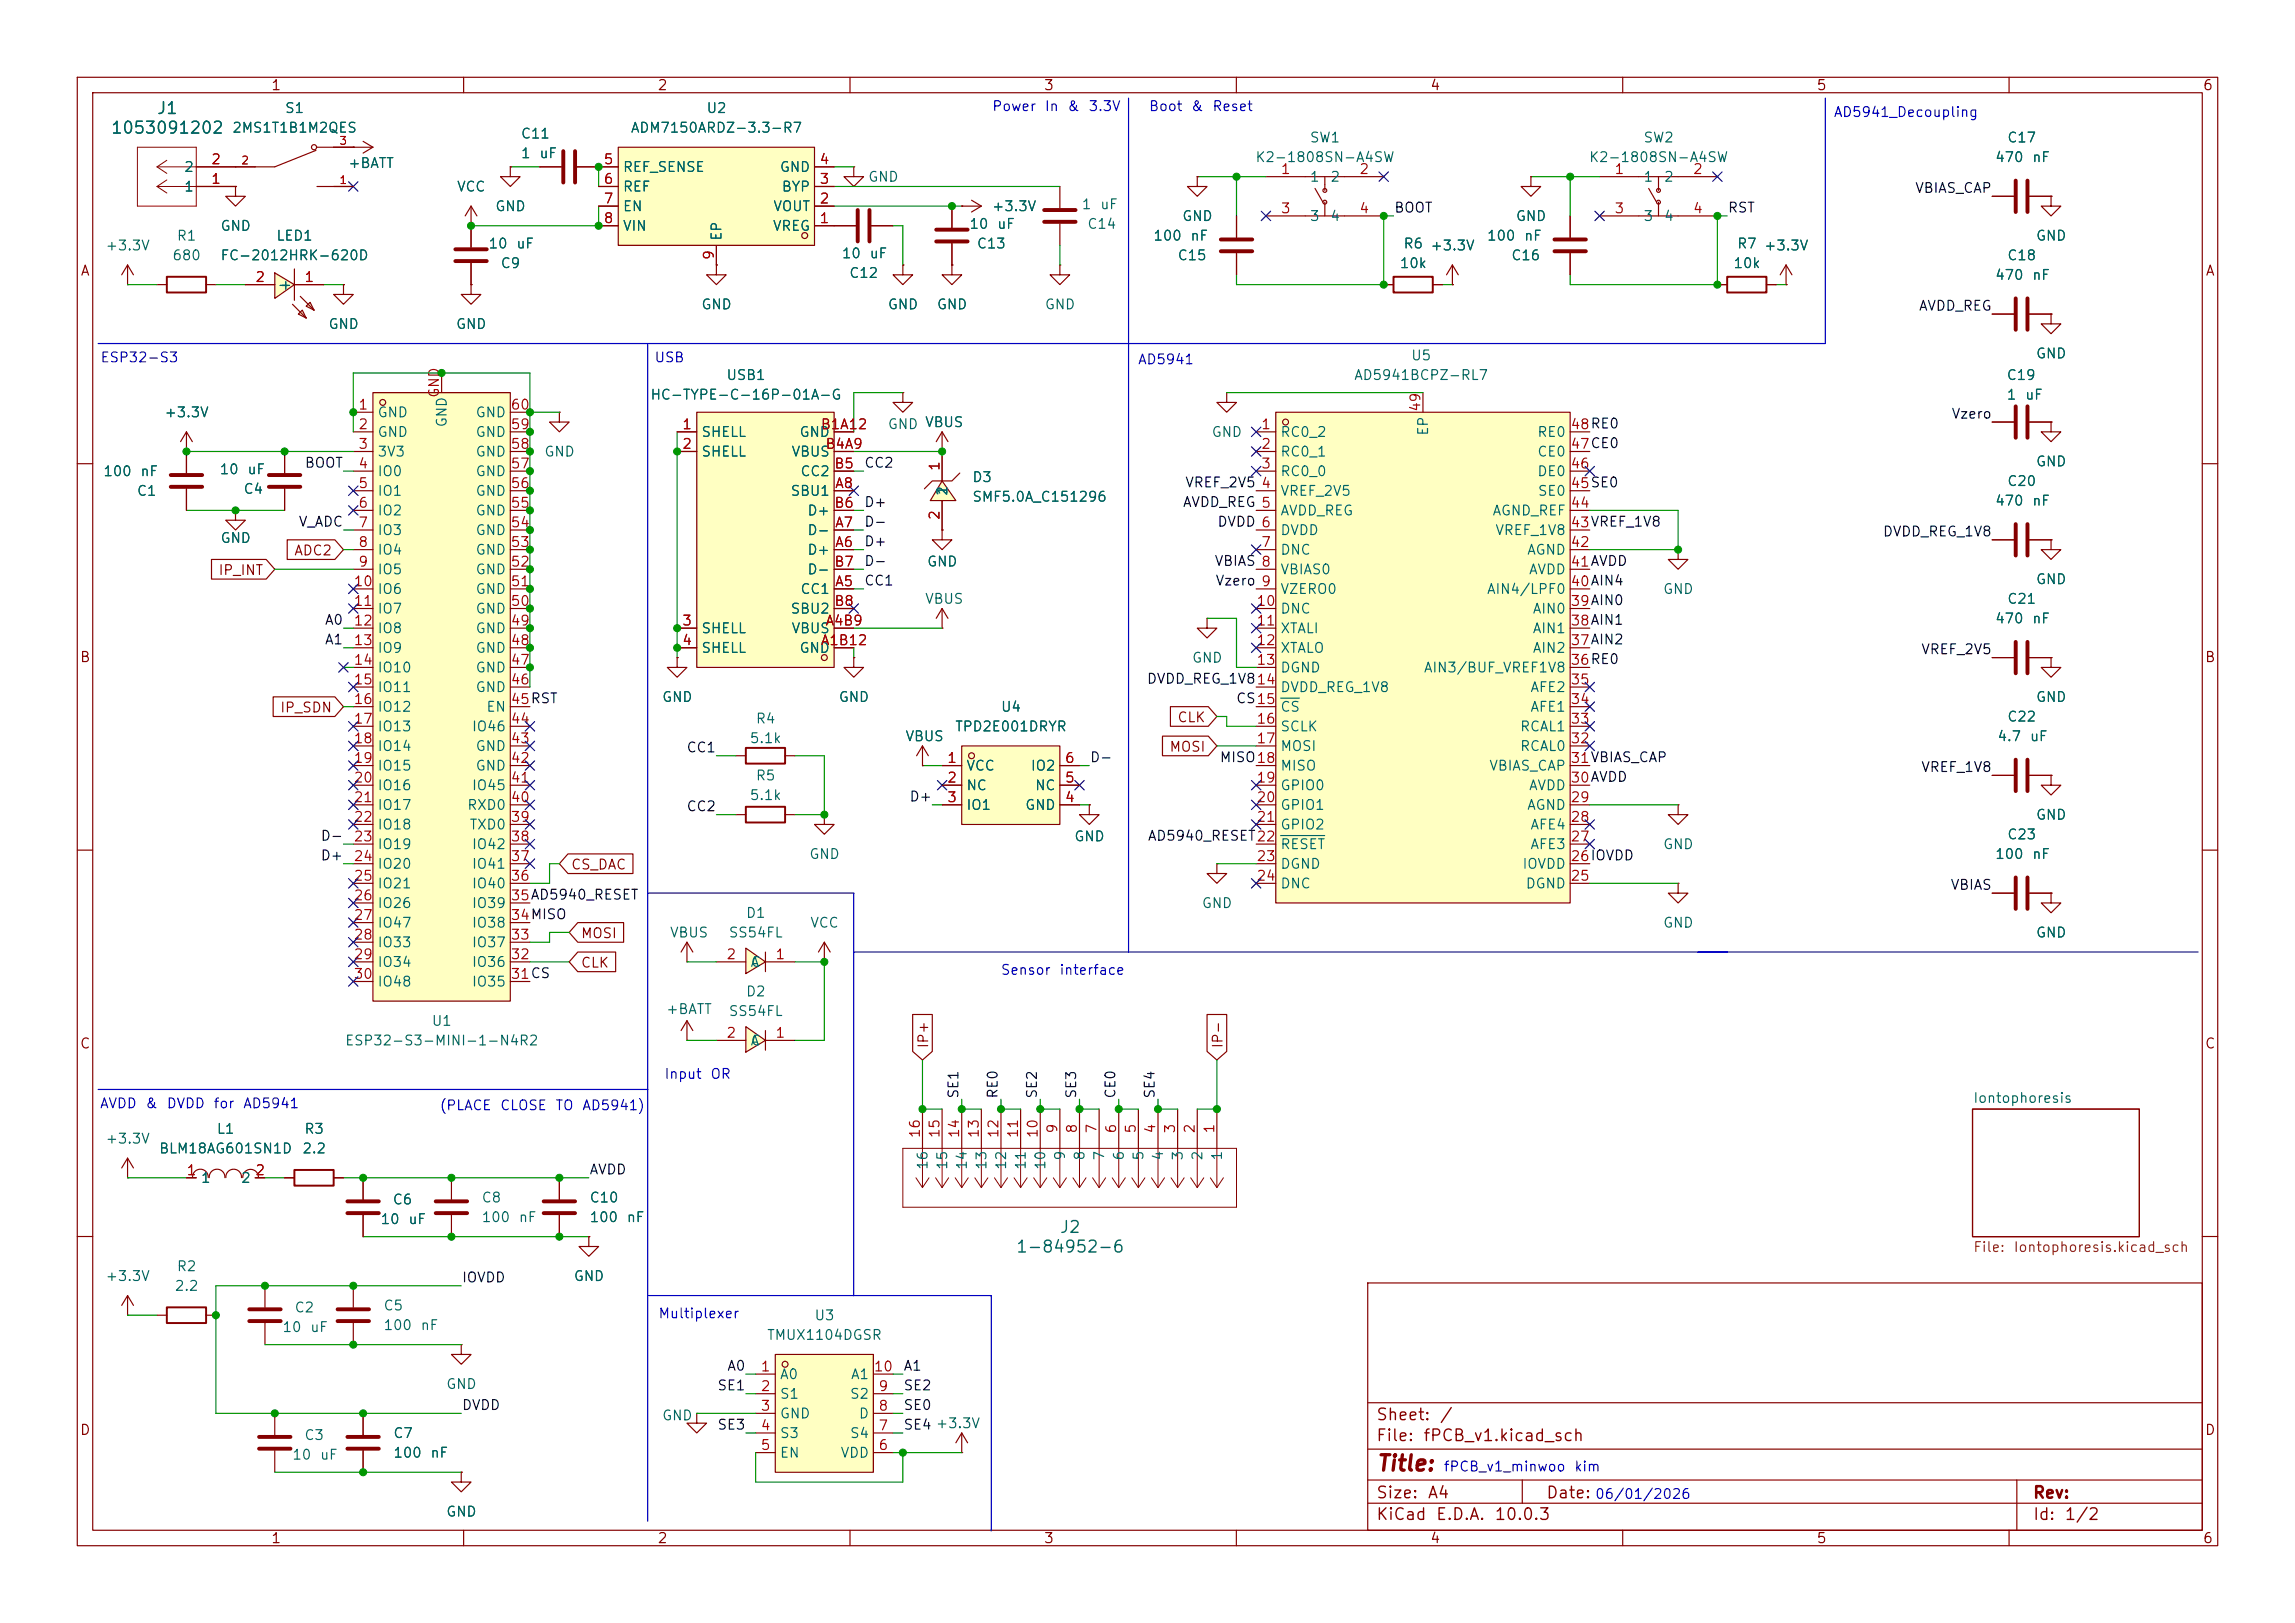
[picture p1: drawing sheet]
<svg xmlns="http://www.w3.org/2000/svg" width="297mm" height="210mm" viewBox="0 0 297 210" stroke-linecap="round" stroke-linejoin="round" font-family="sans-serif">
<defs><g id="words">
<text font-size="2" fill="#840000" x="178" y="190.8">Title:</text>
<g font-size="1.5" fill="#006464">
<text x="14.3" y="17.7">1053091202</text>
<text x="20.2" y="15.1">J1</text>
<text x="137" y="159.9">J2</text>
<text x="131.4" y="162.5">1-84952-6</text>
</g>
<g font-size="1.5" fill="#840000">
<text x="178" y="184.2">Sheet:</text>
<text x="186.2" y="184.2">/</text>
<text x="178" y="186.9">File:</text>
<text x="184.1" y="186.9">fPCB_v1.kicad_sch</text>
<text x="178" y="197.1">KiCad</text>
<text x="178" y="194.3">Size:</text>
<text x="184.7" y="194.3">A4</text>
<text x="185.7" y="197.1">E.D.A.</text>
<text x="193.3" y="197.1">10.0.3</text>
<text x="200" y="194.3">Date:</text>
<text x="263" y="194.3">Rev:</text>
<text x="263" y="197.1">Id:</text>
<text x="267.1" y="197.1">1/2</text>
</g>
<g font-size="1.3" fill="#840000">
<text x="35" y="12">1</text>
<text x="85" y="12">2</text>
<text x="135" y="12">3</text>
<text x="185" y="12">4</text>
<text x="235" y="12">5</text>
<text x="285" y="12">6</text>
<text x="10.3" y="36">A</text>
<text x="285.3" y="36">A</text>
<text x="28.2" y="74.7">IP_INT</text>
<text x="38" y="72.2">ADC2</text>
<text x="10.3" y="86">B</text>
<text x="285.3" y="86">B</text>
<text x="36.2" y="92.5">IP_SDN</text>
<text x="152.3" y="93.8">CLK</text>
<text x="151.3" y="97.6">MOSI</text>
<text x="73.8" y="112.8">CS_DAC</text>
<text x="75.1" y="125.5">CLK</text>
<text x="75.1" y="121.7">MOSI</text>
<text x="10.3" y="136">C</text>
<text x="120.4" y="135.7" transform="rotate(-90 120.4 135.7)">IP+</text>
<text x="158.5" y="135.7" transform="rotate(-90 158.5 135.7)">IP-</text>
<text x="285.3" y="136">C</text>
<text x="10.3" y="186">D</text>
<text x="285.3" y="186">D</text>
<text x="35" y="200">1</text>
<text x="85" y="200">2</text>
<text x="135" y="200">3</text>
<text x="185" y="200">4</text>
<text x="235" y="200">5</text>
<text x="285" y="200">6</text>
</g>
<g font-size="1.3" fill="#006464">
<text x="30" y="17.5">2MS1T1B1M2QES</text>
<text x="36.8" y="14.9">S1</text>
<text x="81.5" y="17.5">ADM7150ARDZ-3.3-R7</text>
<text x="91.3" y="14.9">U2</text>
<text x="23.7" y="22.6">2</text>
<text x="45" y="22.1">+BATT</text>
<text x="67.3" y="20.8">1</text>
<text x="67.3" y="18.2">C11</text>
<text x="69.7" y="20.8">uF</text>
<text x="80.5" y="22.6">REF_SENSE</text>
<text x="100.8" y="22.6">GND</text>
<text x="112.3" y="23.8">GND</text>
<text x="162.4" y="21.3">K2-1808SN-A4SW</text>
<text x="169.4" y="18.8">SW1</text>
<text x="169.4" y="23.8">1</text>
<text x="172.1" y="23.8">2</text>
<text x="205.5" y="21.3">K2-1808SN-A4SW</text>
<text x="212.6" y="18.8">SW2</text>
<text x="212.6" y="23.8">1</text>
<text x="215.2" y="23.8">2</text>
<text x="258.1" y="21.3">470</text>
<text x="259.7" y="18.8">C17</text>
<text x="262.9" y="21.3">nF</text>
<text x="23.7" y="25.1">1</text>
<text x="59" y="25.1">VCC</text>
<text x="64" y="27.6">GND</text>
<text x="80.5" y="25.1">REF</text>
<text x="80.5" y="27.6">EN</text>
<text x="100" y="27.6">VOUT</text>
<text x="101.1" y="25.1">BYP</text>
<text x="125.4" y="29.9">10</text>
<text x="128.3" y="27.6">+3.3V</text>
<text x="128.9" y="29.9">uF</text>
<text x="139.9" y="27.4">1</text>
<text x="140.6" y="29.9">C14</text>
<text x="142.3" y="27.4">uF</text>
<text x="152.9" y="28.9">GND</text>
<text x="169.4" y="28.9">3</text>
<text x="172.1" y="28.9">4</text>
<text x="196.1" y="28.9">GND</text>
<text x="212.6" y="28.9">3</text>
<text x="215.2" y="28.9">4</text>
<text x="13.6" y="32.7">+3.3V</text>
<text x="22.2" y="34">680</text>
<text x="22.8" y="31.5">R1</text>
<text x="28.4" y="30.2">GND</text>
<text x="28.4" y="34">FC-2012HRK-620D</text>
<text x="35.7" y="31.5">LED1</text>
<text x="63.1" y="32.5">10</text>
<text x="64.7" y="35">C9</text>
<text x="66.7" y="32.5">uF</text>
<text x="80.5" y="30.2">VIN</text>
<text x="93.7" y="31.2" transform="rotate(-90 93.7 31.2)">EP</text>
<text x="99.9" y="30.2">VREG</text>
<text x="108.8" y="33.7">10</text>
<text x="112.4" y="33.7">uF</text>
<text x="126.3" y="32.5">C13</text>
<text x="149.2" y="31.5">100</text>
<text x="152.3" y="34">C15</text>
<text x="154" y="31.5">nF</text>
<text x="181.1" y="35">10k</text>
<text x="181.5" y="32.5">R6 +3.3V</text>
<text x="192.3" y="31.5">100</text>
<text x="195.5" y="34">C16</text>
<text x="197.1" y="31.5">nF</text>
<text x="224.2" y="35">10k</text>
<text x="224.7" y="32.5">R7 +3.3V</text>
<text x="259.7" y="34">C18</text>
<text x="263.4" y="31.5">GND</text>
<text x="35.8" y="37.8">-</text>
<text x="36.1" y="37.8">+</text>
<text x="90.7" y="40.3">GND</text>
<text x="109.8" y="36.3">C12</text>
<text x="114.8" y="40.3">GND</text>
<text x="121.2" y="40.3">GND</text>
<text x="135.1" y="40.3">GND</text>
<text x="258.1" y="36.5">470</text>
<text x="262.9" y="36.5">nF</text>
<text x="42.4" y="42.9">GND</text>
<text x="58.9" y="42.9">GND</text>
<text x="182.5" y="46.9">U5</text>
<text x="263.4" y="46.7">GND</text>
<text x="84.1" y="52">HC-TYPE-C-16P-01A-G</text>
<text x="93.9" y="49.5">USB1</text>
<text x="175.1" y="49.5">AD5941BCPZ-RL7</text>
<text x="259.6" y="52">1</text>
<text x="259.6" y="49.5">C19</text>
<text x="262" y="52">uF</text>
<text x="21.2" y="54.3">+3.3V</text>
<text x="48.8" y="54.3">GND</text>
<text x="48.8" y="56.9">GND</text>
<text x="48.8" y="59.4">3V3</text>
<text x="58.1" y="55.4" transform="rotate(-90 58.1 55.4)">GND</text>
<text x="61.5" y="59.4">GND</text>
<text x="61.5" y="56.9">GND</text>
<text x="61.5" y="54.3">GND</text>
<text x="70.4" y="59.4">GND</text>
<text x="90.7" y="56.9">SHELL</text>
<text x="90.7" y="59.4">SHELL</text>
<text x="102.3" y="59.4">VBUS</text>
<text x="103.4" y="56.9">GND</text>
<text x="114.8" y="55.8">GND VBUS</text>
<text x="119.6" y="55.6">VBUS</text>
<text x="156.7" y="56.9">GND</text>
<text x="165.6" y="56.9">RC0_2</text>
<text x="165.6" y="59.4">RC0_1</text>
<text x="185.1" y="56.5" transform="rotate(-90 185.1 56.5)">EP</text>
<text x="198.9" y="59.4">CE0</text>
<text x="198.9" y="56.9">RE0</text>
<text x="13.3" y="61.9">100</text>
<text x="17.6" y="64.5">C1</text>
<text x="18.1" y="61.9">nF</text>
<text x="28.3" y="61.7">10</text>
<text x="31.4" y="64.2">C4</text>
<text x="31.9" y="61.7">uF</text>
<text x="48.8" y="61.9">IO0</text>
<text x="48.8" y="64.5">IO1</text>
<text x="61.5" y="64.5">GND</text>
<text x="61.5" y="61.9">GND</text>
<text x="102.2" y="64.5">SBU1</text>
<text x="103.5" y="61.9">CC2</text>
<text x="122.9" y="64.3" transform="rotate(-90 122.9 64.3)">2</text>
<text x="122.9" y="64.2" transform="rotate(-90 122.9 64.2)">1</text>
<text x="125.7" y="62.7">D3</text>
<text x="125.7" y="65.2">SMF5.0A_C151296</text>
<text x="165.6" y="61.9">RC0_0</text>
<text x="165.6" y="64.5">VREF_2V5</text>
<text x="198.9" y="61.9">DE0</text>
<text x="198.9" y="64.5">SE0</text>
<text x="258.1" y="65.7">470</text>
<text x="259.7" y="63.2">C20</text>
<text x="262.9" y="65.7">nF</text>
<text x="263.4" y="60.7">GND</text>
<text x="28.4" y="70.6">GND</text>
<text x="48.8" y="67">IO2</text>
<text x="48.8" y="69.6">IO3</text>
<text x="61.5" y="69.6">GND</text>
<text x="61.5" y="67">GND</text>
<text x="104.4" y="69.6">D-</text>
<text x="104.4" y="67">D+</text>
<text x="165.6" y="67">AVDD_REG</text>
<text x="165.6" y="69.6">DVDD</text>
<text x="193.1" y="67">AGND_REF</text>
<text x="193.4" y="69.6">VREF_1V8</text>
<text x="48.8" y="72.1">IO4</text>
<text x="48.8" y="74.6">IO5</text>
<text x="48.8" y="77.2">IO6</text>
<text x="61.5" y="77.2">GND</text>
<text x="61.5" y="74.6">GND</text>
<text x="61.5" y="72.1">GND</text>
<text x="103.5" y="77.2">CC1</text>
<text x="104.4" y="72.1">D+</text>
<text x="104.4" y="74.6">D-</text>
<text x="119.9" y="73.6">GND</text>
<text x="165.6" y="72.1">DNC</text>
<text x="165.6" y="74.6">VBIAS0</text>
<text x="165.6" y="77.2">VZERO0</text>
<text x="192.3" y="77.2">AIN4/LPF0</text>
<text x="197.5" y="72.1">AGND</text>
<text x="197.8" y="74.6">AVDD</text>
<text x="215.1" y="77.2">GND</text>
<text x="263.4" y="75.9">GND</text>
<text x="48.8" y="79.7">IO7</text>
<text x="48.8" y="82.3">IO8</text>
<text x="61.5" y="82.3">GND</text>
<text x="61.5" y="79.7">GND</text>
<text x="90.7" y="82.3">SHELL</text>
<text x="102.2" y="79.7">SBU2</text>
<text x="102.3" y="82.3">VBUS</text>
<text x="119.6" y="78.4">VBUS</text>
<text x="165.6" y="79.7">DNC</text>
<text x="165.6" y="82.3">XTALI</text>
<text x="198.3" y="82.3">AIN1</text>
<text x="198.3" y="79.7">AIN0</text>
<text x="258.1" y="81">470</text>
<text x="259.7" y="78.4">C21</text>
<text x="262.9" y="81">nF</text>
<text x="48.8" y="84.8">IO9</text>
<text x="48.8" y="87.3">IO10</text>
<text x="48.8" y="89.9">IO11</text>
<text x="61.5" y="89.9">GND</text>
<text x="61.5" y="87.3">GND</text>
<text x="61.5" y="84.8">GND</text>
<text x="90.7" y="84.8">SHELL</text>
<text x="103.4" y="84.8">GND</text>
<text x="154.2" y="86.1">GND</text>
<text x="165.6" y="84.8">XTALO</text>
<text x="165.6" y="87.3">DGND</text>
<text x="165.6" y="89.9">DVDD_REG_1V8</text>
<text x="184.2" y="87.3">AIN3/BUF_VREF1V8</text>
<text x="198" y="89.9">AFE2</text>
<text x="198.3" y="84.8">AIN2</text>
<text x="48.8" y="92.4">IO12</text>
<text x="48.8" y="95">IO13</text>
<text x="61" y="95">IO46</text>
<text x="62.8" y="92.4">EN</text>
<text x="85.6" y="91.1">GND</text>
<text x="97.7" y="93.9">R4</text>
<text x="108.5" y="91.1">GND</text>
<text x="123.5" y="95">TPD2E001DRYR</text>
<text x="129.4" y="92.4">U4</text>
<text x="165.6" y="92.4">CS</text>
<text x="165.6" y="95">SCLK</text>
<text x="196.6" y="95">RCAL1</text>
<text x="198" y="92.4">AFE1</text>
<text x="259.7" y="93.7">C22</text>
<text x="263.4" y="91.1">GND</text>
<text x="48.8" y="97.5">IO14</text>
<text x="48.8" y="100">IO15</text>
<text x="61.5" y="100">GND</text>
<text x="61.5" y="97.5">GND</text>
<text x="96.9" y="96.5">5.1k</text>
<text x="97.7" y="101.3">R5</text>
<text x="117.1" y="96.2">VBUS</text>
<text x="125" y="100">VCC</text>
<text x="133.3" y="100">IO2</text>
<text x="165.6" y="97.5">MOSI</text>
<text x="165.6" y="100">MISO</text>
<text x="192.6" y="100">VBIAS_CAP</text>
<text x="196.6" y="97.5">RCAL0</text>
<text x="258.4" y="96.2">4.7</text>
<text x="262.6" y="96.2">uF</text>
<text x="48.8" y="102.6">IO16</text>
<text x="48.8" y="105.1">IO17</text>
<text x="48.8" y="107.7">IO18</text>
<text x="60.4" y="105.1">RXD0</text>
<text x="60.7" y="107.7">TXD0</text>
<text x="61" y="102.6">IO45</text>
<text x="96.9" y="103.8">5.1k</text>
<text x="125" y="102.6">NC</text>
<text x="125" y="105.1">IO1</text>
<text x="132.6" y="105.1">GND</text>
<text x="133.8" y="102.6">NC</text>
<text x="165.6" y="102.6">GPIO0</text>
<text x="165.6" y="105.1">GPIO1</text>
<text x="165.6" y="107.7">GPIO2</text>
<text x="197.5" y="105.1">AGND</text>
<text x="197.8" y="102.6">AVDD</text>
<text x="198" y="107.7">AFE4</text>
<text x="263.4" y="106.4">GND</text>
<text x="48.8" y="110.2">IO19</text>
<text x="48.8" y="112.7">IO20</text>
<text x="61" y="112.7">IO41</text>
<text x="61" y="110.2">IO42</text>
<text x="104.6" y="111.5">GND</text>
<text x="138.9" y="109.2">GND</text>
<text x="165.6" y="110.2">RESET</text>
<text x="165.6" y="112.7">DGND</text>
<text x="196.9" y="112.7">IOVDD</text>
<text x="198" y="110.2">AFE3</text>
<text x="215.1" y="110.2">GND</text>
<text x="258.1" y="111.5">100</text>
<text x="259.7" y="108.9">C23</text>
<text x="262.9" y="111.5">nF</text>
<text x="48.8" y="115.3">IO21</text>
<text x="48.8" y="117.8">IO26</text>
<text x="61" y="117.8">IO39</text>
<text x="61" y="115.3">IO40</text>
<text x="96.4" y="119.1">D1</text>
<text x="155.4" y="117.8">GND</text>
<text x="165.6" y="115.3">DNC</text>
<text x="197.3" y="115.3">DGND</text>
<text x="48.8" y="120.4">IO47</text>
<text x="48.8" y="122.9">IO33</text>
<text x="48.8" y="125.4">IO34</text>
<text x="61" y="125.4">IO36</text>
<text x="61" y="122.9">IO37</text>
<text x="61" y="120.4">IO38</text>
<text x="86.6" y="121.6">VBUS</text>
<text x="94.2" y="121.6">SS54FL</text>
<text x="97" y="125.4">A</text>
<text x="97.1" y="125.4">C</text>
<text x="104.8" y="120.4">VCC</text>
<text x="215.1" y="120.4">GND</text>
<text x="263.4" y="121.6">GND</text>
<text x="48.8" y="128">IO48</text>
<text x="61" y="128">IO35</text>
<text x="86.1" y="131.5">+BATT</text>
<text x="94.2" y="131.8">SS54FL</text>
<text x="96.4" y="129.2">D2</text>
<text x="44.6" y="135.6">ESP32-S3-MINI-1-N4R2</text>
<text x="55.8" y="133.1">U1</text>
<text x="97" y="135.6">A</text>
<text x="97.1" y="135.6">C</text>
<text x="255.3" y="143">Iontophoresis</text>
<text x="13.6" y="148.3">+3.3V</text>
<text x="20.5" y="149.6">BLM18AG601SN1D</text>
<text x="28" y="147">L1</text>
<text x="39" y="149.6">2.2</text>
<text x="39.3" y="147">R3</text>
<text x="25.9" y="153.4">1</text>
<text x="31.1" y="153.4">2</text>
<text x="62.2" y="155.9">C8</text>
<text x="76.2" y="155.9">C10</text>
<text x="120.4" y="151.5" transform="rotate(-90 120.4 151.5)">16</text>
<text x="122.9" y="151.5" transform="rotate(-90 122.9 151.5)">15</text>
<text x="125.4" y="151.5" transform="rotate(-90 125.4 151.5)">14</text>
<text x="128" y="151.5" transform="rotate(-90 128 151.5)">13</text>
<text x="130.5" y="151.5" transform="rotate(-90 130.5 151.5)">12</text>
<text x="133.1" y="151.5" transform="rotate(-90 133.1 151.5)">11</text>
<text x="135.6" y="151.5" transform="rotate(-90 135.6 151.5)">10</text>
<text x="138.1" y="150.3" transform="rotate(-90 138.1 150.3)">9</text>
<text x="140.7" y="150.3" transform="rotate(-90 140.7 150.3)">8</text>
<text x="143.2" y="150.3" transform="rotate(-90 143.2 150.3)">7</text>
<text x="145.8" y="150.3" transform="rotate(-90 145.8 150.3)">6</text>
<text x="148.3" y="150.3" transform="rotate(-90 148.3 150.3)">5</text>
<text x="150.8" y="150.3" transform="rotate(-90 150.8 150.3)">4</text>
<text x="153.4" y="150.3" transform="rotate(-90 153.4 150.3)">3</text>
<text x="155.9" y="150.3" transform="rotate(-90 155.9 150.3)">2</text>
<text x="158.5" y="150.3" transform="rotate(-90 158.5 150.3)">1</text>
<text x="49.2" y="158.7">10</text>
<text x="50.7" y="156.2">C6</text>
<text x="52.7" y="158.7">uF</text>
<text x="62.2" y="158.5">100</text>
<text x="67" y="158.5">nF</text>
<text x="76.2" y="158.5">100</text>
<text x="81" y="158.5">nF</text>
<text x="13.6" y="166.1">+3.3V</text>
<text x="22.5" y="167.3">2.2</text>
<text x="22.8" y="164.8">R2</text>
<text x="74.2" y="166.1">GND</text>
<text x="36.5" y="172.7">10</text>
<text x="38" y="170.1">C2</text>
<text x="40" y="172.7">uF</text>
<text x="49.5" y="169.9">C5</text>
<text x="49.5" y="172.4">100</text>
<text x="54.3" y="172.4">nF</text>
<text x="99.2" y="173.7">TMUX1104DGSR</text>
<text x="105.3" y="171.2">U3</text>
<text x="100.8" y="178.8">A0</text>
<text x="110" y="178.8">A1</text>
<text x="57.7" y="180">GND</text>
<text x="85.6" y="184.1">GND</text>
<text x="100.8" y="181.3">S1</text>
<text x="100.8" y="183.9">GND</text>
<text x="109.9" y="181.3">S2</text>
<text x="111" y="183.9">D</text>
<text x="37.7" y="189.2">10</text>
<text x="39.3" y="186.6">C3</text>
<text x="41.3" y="189.2">uF</text>
<text x="50.8" y="186.4">C7</text>
<text x="50.8" y="188.9">100</text>
<text x="55.6" y="188.9">nF</text>
<text x="100.8" y="186.4">S3</text>
<text x="100.8" y="188.9">EN</text>
<text x="108.7" y="188.9">VDD</text>
<text x="109.9" y="186.4">S4</text>
<text x="57.7" y="196.6">GND</text>
</g>
<g font-size="1.3" fill="#0000c2">
<text x="128.3" y="14.7">Power</text>
<text x="135.1" y="14.7">In</text>
<text x="138" y="14.7">&amp;</text>
<text x="140.8" y="14.7">3.3V</text>
<text x="148.6" y="14.7">Boot</text>
<text x="154.1" y="14.7">&amp;</text>
<text x="156.8" y="14.7">Reset</text>
<text x="237.2" y="15.5">AD5941_Decoupling</text>
<text x="12.9" y="47.2">ESP32-S3</text>
<text x="84.6" y="47.2">USB</text>
<text x="147.2" y="47.5">AD5941</text>
<text x="129.4" y="126.5">Sensor</text>
<text x="137" y="126.5">interface</text>
<text x="12.8" y="143.7">AVDD</text>
<text x="18.7" y="143.7">&amp;</text>
<text x="21.5" y="143.7">DVDD</text>
<text x="27.5" y="143.7">for</text>
<text x="31.4" y="143.7">AD5941</text>
<text x="56.8" y="144">(PLACE</text>
<text x="64.6" y="144">CLOSE</text>
<text x="71.8" y="144">TO</text>
<text x="75.3" y="144">AD5941)</text>
<text x="85.9" y="139.9">Input</text>
<text x="91.8" y="139.9">OR</text>
<text x="85.1" y="170.9">Multiplexer</text>
<text x="186.7" y="190.7">fPCB_v1_minwoo</text>
<text x="203.6" y="190.7">kim</text>
<text x="206.3" y="194.3">06/01/2026</text>
</g>
<g font-size="1.3" fill="#a90000">
<text x="27.2" y="21.6">2</text>
<text x="78" y="21.6">5</text>
<text x="106" y="21.6">4</text>
<text x="165.7" y="22.8">1</text>
<text x="175.8" y="22.8">2</text>
<text x="208.8" y="22.8">1</text>
<text x="219" y="22.8">2</text>
<text x="27.2" y="24.1">1</text>
<text x="78" y="24.1">6</text>
<text x="78" y="26.6">7</text>
<text x="78" y="29.2">8</text>
<text x="106" y="29.2">1</text>
<text x="106" y="26.6">2</text>
<text x="106" y="24.1">3</text>
<text x="165.7" y="27.9">3</text>
<text x="175.8" y="27.9">4</text>
<text x="208.8" y="27.9">3</text>
<text x="219" y="27.9">4</text>
<text x="92.7" y="33.7" transform="rotate(-90 92.7 33.7)">9</text>
<text x="32.9" y="36.8">2</text>
<text x="39.3" y="36.8">1</text>
<text x="46.3" y="53.3">1</text>
<text x="57.1" y="51.6" transform="rotate(-90 57.1 51.6)">GND</text>
<text x="66" y="53.3">60</text>
<text x="184.1" y="53.4" transform="rotate(-90 184.1 53.4)">49</text>
<text x="46.3" y="55.9">2</text>
<text x="46.3" y="58.4">3</text>
<text x="66" y="58.4">58</text>
<text x="66" y="55.9">59</text>
<text x="88.2" y="55.9">1</text>
<text x="88.2" y="58.4">2</text>
<text x="106.1" y="55.9">B1A12</text>
<text x="106.7" y="58.4">B4A9</text>
<text x="163.1" y="55.9">1</text>
<text x="163.1" y="58.4">2</text>
<text x="203.2" y="58.4">47CE0</text>
<text x="203.2" y="55.9">48RE0</text>
<text x="46.3" y="60.9">4</text>
<text x="46.3" y="63.5">5</text>
<text x="66" y="63.5">56</text>
<text x="66" y="60.9">57</text>
<text x="107.9" y="60.9">B5</text>
<text x="108" y="63.5">A8</text>
<text x="121.9" y="61" transform="rotate(-90 121.9 61)">1</text>
<text x="163.1" y="60.9">3</text>
<text x="163.1" y="63.5">4</text>
<text x="203.2" y="63.5">45SE0</text>
<text x="203.2" y="60.9">46</text>
<text x="46.3" y="66">6</text>
<text x="46.3" y="68.6">7</text>
<text x="46.3" y="71.1">8</text>
<text x="66" y="71.1">53</text>
<text x="66" y="68.6">54</text>
<text x="66" y="66">55</text>
<text x="107.9" y="66">B6</text>
<text x="108" y="71.1">A6</text>
<text x="108" y="68.6">A7</text>
<text x="121.9" y="67.4" transform="rotate(-90 121.9 67.4)">2</text>
<text x="163.1" y="71.1">7</text>
<text x="203.2" y="71.1">42</text>
<text x="203.2" y="68.6">43VREF_1V8</text>
<text x="203.2" y="66">44</text>
<text x="45.7" y="76.2">10</text>
<text x="46.3" y="73.6">9</text>
<text x="66" y="76.2">51</text>
<text x="66" y="73.6">52</text>
<text x="107.9" y="73.6">B7</text>
<text x="108" y="76.2">A5</text>
<text x="203.2" y="76.2">40AIN4</text>
<text x="203.2" y="73.6">41AVDD</text>
<text x="45.7" y="78.7">11</text>
<text x="45.7" y="81.3">12</text>
<text x="45.7" y="83.8">13</text>
<text x="66" y="83.8">48</text>
<text x="66" y="81.3">49</text>
<text x="66" y="78.7">50</text>
<text x="88.2" y="81.3">3</text>
<text x="88.2" y="83.8">4</text>
<text x="106.1" y="83.8">A1B12</text>
<text x="106.7" y="81.3">A4B9</text>
<text x="107.9" y="78.7">B8</text>
<text x="162.5" y="78.7">10</text>
<text x="162.5" y="81.3">11</text>
<text x="162.5" y="83.8">12</text>
<text x="203.2" y="83.8">37AIN2</text>
<text x="203.2" y="81.3">38AIN1</text>
<text x="203.2" y="78.7">39AIN0</text>
<text x="45.7" y="86.3">14</text>
<text x="45.7" y="88.9">15</text>
<text x="66" y="88.9">46</text>
<text x="66" y="86.3">47</text>
<text x="162.5" y="86.3">13</text>
<text x="203.2" y="88.9">35</text>
<text x="203.2" y="86.3">36RE0</text>
<text x="45.7" y="91.4">16</text>
<text x="45.7" y="94">17</text>
<text x="66" y="94">44</text>
<text x="66" y="91.4">45RST</text>
<text x="162.5" y="94">16</text>
<text x="203.2" y="94">33</text>
<text x="203.2" y="91.4">34</text>
<text x="45.7" y="96.5">18</text>
<text x="45.7" y="99">19</text>
<text x="45.7" y="101.6">20</text>
<text x="66" y="101.6">41</text>
<text x="66" y="99">42</text>
<text x="66" y="96.5">43</text>
<text x="122.5" y="99">1</text>
<text x="122.5" y="101.6">2</text>
<text x="137.7" y="101.6">5</text>
<text x="137.7" y="99">6</text>
<text x="162.5" y="96.5">17</text>
<text x="162.5" y="101.6">19</text>
<text x="203.2" y="101.6">30AVDD</text>
<text x="203.2" y="99">31VBIAS_CAP</text>
<text x="203.2" y="96.5">32</text>
<text x="45.7" y="104.1">21</text>
<text x="45.7" y="106.7">22</text>
<text x="66" y="106.7">39</text>
<text x="66" y="104.1">40</text>
<text x="122.5" y="104.1">3</text>
<text x="137.7" y="104.1">4</text>
<text x="162.5" y="104.1">20</text>
<text x="162.5" y="106.7">21</text>
<text x="203.2" y="106.7">28</text>
<text x="203.2" y="104.1">29</text>
<text x="45.7" y="109.2">23</text>
<text x="45.7" y="111.7">24</text>
<text x="66" y="111.7">37</text>
<text x="66" y="109.2">38</text>
<text x="162.5" y="111.7">23</text>
<text x="203.2" y="111.7">26IOVDD</text>
<text x="203.2" y="109.2">27</text>
<text x="45.7" y="114.3">25</text>
<text x="45.7" y="116.8">26</text>
<text x="45.7" y="119.4">27</text>
<text x="66" y="119.4">34MISO</text>
<text x="66" y="116.8">35AD5940_RESET</text>
<text x="66" y="114.3">36</text>
<text x="162.5" y="114.3">24</text>
<text x="203.2" y="114.3">25</text>
<text x="45.7" y="121.9">28</text>
<text x="45.7" y="124.4">29</text>
<text x="66" y="124.4">32</text>
<text x="66" y="121.9">33</text>
<text x="93.9" y="124.4">2</text>
<text x="100.3" y="124.4">1</text>
<text x="45.7" y="127">30</text>
<text x="66" y="127">31CS</text>
<text x="93.9" y="134.6">2</text>
<text x="100.3" y="134.6">1</text>
<text x="119.4" y="147.4" transform="rotate(-90 119.4 147.4)">16</text>
<text x="121.9" y="147.4" transform="rotate(-90 121.9 147.4)">15</text>
<text x="124.4" y="147.4" transform="rotate(-90 124.4 147.4)">14</text>
<text x="127" y="147.4" transform="rotate(-90 127 147.4)">13</text>
<text x="129.5" y="147.4" transform="rotate(-90 129.5 147.4)">12</text>
<text x="132.1" y="147.4" transform="rotate(-90 132.1 147.4)">11</text>
<text x="134.6" y="147.4" transform="rotate(-90 134.6 147.4)">10</text>
<text x="137.1" y="146.8" transform="rotate(-90 137.1 146.8)">9</text>
<text x="139.7" y="146.8" transform="rotate(-90 139.7 146.8)">8</text>
<text x="142.2" y="146.8" transform="rotate(-90 142.2 146.8)">7</text>
<text x="144.8" y="146.8" transform="rotate(-90 144.8 146.8)">6</text>
<text x="147.3" y="146.8" transform="rotate(-90 147.3 146.8)">5</text>
<text x="149.8" y="146.8" transform="rotate(-90 149.8 146.8)">4</text>
<text x="152.4" y="146.8" transform="rotate(-90 152.4 146.8)">3</text>
<text x="154.9" y="146.8" transform="rotate(-90 154.9 146.8)">2</text>
<text x="157.5" y="146.8" transform="rotate(-90 157.5 146.8)">1</text>
<text x="24.1" y="152.4">1</text>
<text x="32.9" y="152.4">2</text>
<text x="98.4" y="177.8">1</text>
<text x="113" y="177.8">10</text>
<text x="98.4" y="180.3">2</text>
<text x="98.4" y="182.9">3</text>
<text x="98.4" y="185.4">4</text>
<text x="113.6" y="185.4">7</text>
<text x="113.6" y="182.9">8</text>
<text x="113.6" y="180.3">9</text>
<text x="98.4" y="187.9">5</text>
<text x="113.6" y="187.9">6</text>
</g>
<g font-size="1.3" fill="#0f0f0f">
<text x="180.3" y="27.8">BOOT</text>
<text x="223.5" y="27.8">RST</text>
<text x="247.7" y="25.3">VBIAS_CAP</text>
<text x="248.2" y="40.5">AVDD_REG</text>
<text x="252.5" y="54.5">Vzero</text>
<text x="39.3" y="60.8">BOOT</text>
<text x="111.8" y="65.9">D+</text>
<text x="111.8" y="60.8">CC2</text>
<text x="153" y="65.9">AVDD_REG 5</text>
<text x="153.3" y="63.4">VREF_2V5</text>
<text x="38.6" y="68.5">V_ADC</text>
<text x="111.8" y="71">D+</text>
<text x="111.8" y="68.5">D-</text>
<text x="157.5" y="68.5">DVDD 6</text>
<text x="243.6" y="69.7">DVDD_REG_1V8</text>
<text x="111.8" y="76.1">CC1</text>
<text x="111.8" y="73.5">D-</text>
<text x="157.1" y="73.5">VBIAS 8</text>
<text x="157.2" y="76.1">Vzero 9</text>
<text x="41.9" y="81.2">A0</text>
<text x="41.9" y="83.7">A1</text>
<text x="148.3" y="88.8">DVDD_REG_1V814</text>
<text x="248.5" y="85">VREF_2V5</text>
<text x="159.9" y="91.3">CS15</text>
<text x="88.8" y="97.7">CC1</text>
<text x="141" y="98.9">D-</text>
<text x="157.8" y="98.9">MISO18</text>
<text x="248.5" y="100.2">VREF_1V8</text>
<text x="88.8" y="105.3">CC2</text>
<text x="117.6" y="104">D+</text>
<text x="41.4" y="109.1">D-</text>
<text x="41.4" y="111.6">D+</text>
<text x="148.4" y="109.1">AD5940_RESET22</text>
<text x="252.3" y="115.4">VBIAS</text>
<text x="124.3" y="142.2" transform="rotate(-90 124.3 142.2)">SE1</text>
<text x="129.4" y="142.2" transform="rotate(-90 129.4 142.2)">RE0</text>
<text x="134.5" y="142.2" transform="rotate(-90 134.5 142.2)">SE2</text>
<text x="139.6" y="142.2" transform="rotate(-90 139.6 142.2)">SE3</text>
<text x="144.7" y="142.2" transform="rotate(-90 144.7 142.2)">CE0</text>
<text x="149.7" y="142.2" transform="rotate(-90 149.7 142.2)">SE4</text>
<text x="76.2" y="152.3">AVDD</text>
<text x="59.7" y="166.2">IOVDD</text>
<text x="94" y="177.7">A0</text>
<text x="116.8" y="177.7">A1</text>
<text x="59.7" y="182.8">DVDD</text>
<text x="92.7" y="180.2">SE1</text>
<text x="92.7" y="185.3">SE3</text>
<text x="116.8" y="182.8">SE0</text>
<text x="116.8" y="185.3">SE4 +3.3V</text>
<text x="116.8" y="180.2">SE2</text>
</g>
<g font-size="1.3" fill="#725600">
<text x="255.3" y="162.3">File:</text>
<text x="260.5" y="162.3">Iontophoresis.kicad_sch</text>
</g>
<g font-size="1" fill="#a90000">
<text x="31.1" y="21.5">2</text>
<text x="43.8" y="19">3</text>
<text x="43.8" y="24.1">1</text>
</g>
</g></defs>
<g fill="none" stroke="#840000" stroke-width=".15">
<path d="M10 10h277v190h-277zM12 12h273v186h-273zM60 10v2M110 10v2M160 10v2M210 10v2M260 10v2M265.4 25.4v1.3h1.3l-1.3 1.2-1.2-1.2h1.2M265.4 25.4h.1M257.8 40.6h2.8M262.6 40.6h2.8M10 60h2"/>
<path d="M30.5 66v1.3h1.2l-1.2 1.3-1.3-1.3h1.3M30.5 66h.1M257.8 69.9h2.8M262.6 69.9h2.8M285 60h2M95.2 97.8h1.3M101.6 97.8h1.3M257.8 85.1h2.8M262.6 85.1h2.8M265.4 85.1v1.3h1.3l-1.3 1.2-1.2-1.2h1.2M265.4 85.1h.1M10 110h2"/>
<path d="M257.8 100.3h2.8M257.8 115.6h2.8M262.6 100.3h2.8M262.6 115.6h2.8M265.4 100.3v1.3h1.3l-1.3 1.3-1.2-1.3h1.2M265.4 100.3h.1M265.4 115.6v1.2h1.3l-1.3 1.3-1.2-1.3h1.2M265.4 115.6h.1M285 110h2M47 152.4v2.8M47 157.2v2.8M58.4 152.4v2.8"/>
<path d="M58.4 157.2v2.8M119.4 143.5v5.1M121.9 143.5v5.1M124.5 143.5v5.1M127 143.5v5.1M129.5 143.5v5.1M132.1 143.5v5.1M134.6 143.5v5.1M137.2 143.5v5.1M139.7 143.5v5.1M142.2 143.5v5.1M144.8 143.5v5.1"/>
<path d="M147.3 143.5v5.1M149.9 143.5v5.1M152.4 143.5v5.1M154.9 143.5v5.1M157.5 143.5v5.1M255.3 143.5h21.6v16.5h-21.6zM10 160h2M177 166h108v32h-108zM285 160h2M47 182.9v2.8M47 187.7v2.8M60 198v2"/>
<path d="M110 198v2M160 198v2M177 194.5h108M177 191.5h108M177 187.5h108M177 181.5h108M197 191.5v3M210 198v2M260 198v2M261 191.5v6.5"/>
</g>
<g fill="none" stroke="#840000" stroke-width=".51">
<path d="M260.9 38.6v4.1M262.4 38.6v4.1M260.9 67.8v4.1M262.4 67.8v4.1M260.9 83.1v4M260.9 98.3v4.1M262.4 83.1v4M262.4 98.3v4.1M260.9 113.5v4.1M262.4 113.5v4.1M45 155.4h4M45 157h4"/>
<path d="M56.4 155.4h4.1M56.4 157h4.1M45 185.9h4M45 187.5h4"/>
</g>
<path d="M96.5 96.8h5.1v2h-5.1z" fill="none" stroke="#840000" stroke-width=".25"/>
<g fill="none" stroke="#840000" stroke-width=".13">
<path d="M116.8 148.6h43.2v7.6h-43.2zM118.5 152.4l.9 1.3M119.4 148.6v5.1M120.2 152.4l-.8 1.3M121.1 152.4l.8 1.3M121.9 148.6v5.1M122.8 152.4l-.9 1.3M123.6 152.4l.9 1.3M124.5 148.6v5.1M125.3 152.4l-.8 1.3M126.2 152.4l.8 1.3M127 148.6v5.1"/>
<path d="M127.8 152.4l-.8 1.3M128.7 152.4l.8 1.3M129.5 148.6v5.1M130.4 152.4l-.9 1.3M131.2 152.4l.9 1.3M132.1 148.6v5.1M132.9 152.4l-.8 1.3M133.8 152.4l.8 1.3M134.6 148.6v5.1M135.5 152.4l-.9 1.3M136.3 152.4l.9 1.3M137.2 148.6v5.1"/>
<path d="M138 152.4l-.8 1.3M138.9 152.4l.8 1.3M139.7 148.6v5.1M140.5 152.4l-.8 1.3M141.4 152.4l.8 1.3M142.2 148.6v5.1M143.1 152.4l-.9 1.3M143.9 152.4l.9 1.3M144.8 148.6v5.1M145.6 152.4l-.8 1.3M146.5 152.4l.8 1.3M147.3 148.6v5.1"/>
<path d="M148.2 152.4l-.9 1.3M149 152.4l.9 1.3M149.9 148.6v5.1M150.7 152.4l-.8 1.3M151.6 152.4l.8 1.3M152.4 148.6v5.1M153.2 152.4l-.8 1.3M154.1 152.4l.8 1.3M154.9 148.6v5.1M155.8 152.4l-.9 1.3M156.6 152.4l.9 1.3M157.5 148.6v5.1"/>
<path d="M158.3 152.4l-.8 1.3"/>
</g>
<path d="M48.3 50.8h17.7v78.7h-17.7z" fill="#ffffc2"/>
<g fill="none" stroke="#840000" stroke-width=".15">
<path d="M45.7 53.3h2.6M45.7 55.9h2.6M45.7 58.4h2.6M48.3 50.8h17.7v78.7h-17.7zM57.1 48.3v2.5M66 53.3h2.6M66 55.9h2.6M66 58.4h2.6M45.7 61h2.6M45.7 63.5h2.6M45.7 66h2.6M45.7 68.6h2.6"/>
<path d="M45.7 71.1h2.6M45.7 73.7h2.6M45.7 76.2h2.6M45.7 78.7h2.6M66 61h2.6M66 63.5h2.6M66 66h2.6M66 68.6h2.6M66 71.1h2.6M66 73.7h2.6M66 76.2h2.6M66 78.7h2.6"/>
<path d="M217.2 71.1v1.3h1.2l-1.2 1.3-1.3-1.3h1.3M217.2 71.1h.1M45.7 81.3h2.6M45.7 83.8h2.6M45.7 86.4h2.6M45.7 88.9h2.6M45.7 91.4h2.6M45.7 94h2.6M45.7 96.5h2.6M45.7 99.1h2.6M66 81.3h2.6M66 83.8h2.6"/>
<path d="M66 86.4h2.6M66 88.9h2.6M66 91.4h2.6M66 94h2.6M66 96.5h2.6M66 99.1h2.6M45.7 101.6h2.6M45.7 104.1h2.6M45.7 106.7h2.6M45.7 109.2h2.6M45.7 111.8h2.6M45.7 114.3h2.6"/>
<path d="M45.7 116.8h2.6M45.7 119.4h2.6M66 101.6h2.6M66 104.1h2.6M66 106.7h2.6M66 109.2h2.6M66 111.8h2.6M66 114.3h2.6M66 116.8h2.6M66 119.4h2.6M45.7 121.9h2.6M45.7 124.5h2.6"/>
<path d="M45.7 127h2.6M66 121.9h2.6M66 124.5h2.6M66 127h2.6M59.7 190.5v1.3h1.3l-1.3 1.2-1.3-1.2h1.3M59.7 190.5h.1"/>
<circle cx="49.5" cy="52.1" r=".38"/>
</g>
<path d="M165.1 53.3h38.1v63.5h-38.1z" fill="#ffffc2"/>
<g fill="none" stroke="#840000" stroke-width=".15">
<path d="M40.9 19.5l-5.3 2.1h-5.1M41 19.1h4.7M16.5 36.8h.1M16.5 34.3l-.8 1.3M16.5 34.3l.8 1.3M16.5 34.3v2.5M30.5 24.1v1.3h1.2l-1.2 1.3-1.3-1.3h1.3M30.5 24.1h.1M41 24.1h4.7M44.4 36.8v1.3h1.3l-1.3 1.3-1.2-1.3h1.2M44.4 36.8h.1M123.2 34.3v1.3h1.3l-1.3 1.2-1.3-1.2h1.3"/>
<path d="M123.2 34.3h.1M123.2 26.7v2.8M123.2 31.5v2.8M124.5 26.7h.1M124.5 26.7h2.5M125.7 25.9l1.3 .8M127 26.7l-1.3 .7M162.6 55.9h2.5M162.6 58.4h2.5M165.1 53.3h38.1v63.5h-38.1zM184.1 50.8v2.5M203.2 55.9h2.5"/>
<path d="M203.2 58.4h2.5M162.6 61h2.5M162.6 63.5h2.5M162.6 66h2.5M162.6 68.6h2.5M162.6 71.1h2.5M162.6 73.7h2.5M162.6 76.2h2.5M162.6 78.7h2.5M203.2 61h2.5M203.2 63.5h2.5M203.2 66h2.5"/>
<path d="M203.2 68.6h2.5M203.2 71.1h2.5M203.2 73.7h2.5M203.2 76.2h2.5M203.2 78.7h2.5M156.2 80v1.3h1.3l-1.3 1.3-1.3-1.3h1.3M156.2 80h.1M162.6 81.3h2.5M162.6 83.8h2.5M162.6 86.4h2.5M162.6 88.9h2.5M162.6 91.4h2.5"/>
<path d="M162.6 94h2.5M162.6 96.5h2.5M162.6 99.1h2.5M203.2 81.3h2.5M203.2 83.8h2.5M203.2 86.4h2.5M203.2 88.9h2.5M203.2 91.4h2.5M203.2 94h2.5M203.2 96.5h2.5M203.2 99.1h2.5M162.6 101.6h2.5"/>
<path d="M162.6 104.1h2.5M162.6 106.7h2.5M162.6 109.2h2.5M162.6 111.8h2.5M162.6 114.3h2.5M203.2 101.6h2.5M203.2 104.1h2.5M203.2 106.7h2.5M203.2 109.2h2.5M203.2 111.8h2.5M203.2 114.3h2.5M34.3 166.4v2.8"/>
<path d="M34.3 171.2v2.8M45.7 166.4v2.8M45.7 171.2v2.8M59.7 174v1.3h1.3l-1.3 1.2-1.3-1.2h1.3M59.7 174h.1M35.6 182.9v2.8M35.6 187.7v2.8"/>
<circle cx="40.6" cy="19.1" r=".33"/>
<circle cx="166.4" cy="54.6" r=".38"/>
</g>
<path d="M165.7 90.3h2.5M165.7 108.1h5.7" fill="none" stroke="#006464" stroke-width=".15"/>
<path d="M121.2 29.7h4M121.2 31.2h4M32.3 169.4h4M32.3 170.9h4M43.7 169.4h4.1M43.7 170.9h4.1M33.5 185.9h4.1M33.5 187.5h4.1" fill="none" stroke="#840000" stroke-width=".51"/>
<g fill="#ffffc2">
<path d="M39.6 39.6l.5-.5 .5 1z"/>
<path d="M39.1 40.1l.5 1.1-1-.6z"/>
<path d="M35.6 35.3l2.5 1.5-2.5 1.8z"/>
</g>
<g fill="none" stroke="#840000" stroke-width=".15">
<path d="M45.7 19.1h.1M45.7 19.1h2.6M47 18.3l1.3 .8M48.3 19.1l-1.3 .7M20.3 36.8h1.3M25.4 24.1h5.1M25.4 21.6h5.1M26.7 36.8h1.2M31.7 36.8h3.9M35.6 35.3l2.5 1.5-2.5 1.8zM37.9 39.4l1.7 1.8M38.1 34.8v4.1"/>
<path d="M38.1 36.8h3.8M38.9 38.4l1.7 1.7M39.6 39.6l.5-.5 .5 1zM61 29.2h.1M61 36.8v1.3h1.2l-1.2 1.3-1.3-1.3h1.3M61 36.8h.1M61 26.7l-.8 1.2M61 26.7l.7 1.2M61 26.7v5.3M61 34v2.8M66 21.6v1.3h1.3l-1.3 1.2-1.2-1.2h1.2M66 21.6h.1"/>
<path d="M69.8 21.6h2.8M74.7 21.6h2.8M160 27.9v2.8M160 32.8v2.8M24.1 58.4h.1M24.1 55.9l-.7 1.3M24.1 55.9l.8 1.3M24.1 55.9v5.3M36.8 58.4v2.8M39.1 40.1l.5 1.1-1-.6zM72.4 53.3v1.3h1.3l-1.3 1.3-1.3-1.3h1.3M72.4 53.3h.1"/>
<path d="M24.1 63.2v2.8M36.8 63.2v2.8M157.5 111.8v1.2h1.2l-1.2 1.3-1.3-1.3h1.3M157.5 111.8h.1M217.2 114.3v1.3h1.2l-1.2 1.2-1.3-1.2h1.3M217.2 114.3h.1M16.5 152.4h.1M16.5 149.9l-.8 1.2M16.5 149.9l.8 1.2M16.5 149.9v2.5M24.1 152.4h1.3M24.9 152.4a1.01 1.01 0 0 1 1-1.1 1.01 1.01 0 0 1 1 1.1"/>
<path d="M27.1 152.4a1.01 1.01 0 0 1 1-1.1 1.01 1.01 0 0 1 1 1.1M29.2 152.4a1.01 1.01 0 0 1 1-1.1 1.01 1.01 0 0 1 1 1.1M31.4 152.4a1.01 1.01 0 0 1 1-1.1 1.01 1.01 0 0 1 1 1.1M33 152.4h1.3M36.8 152.4h1.3M43.2 152.4h1.2M16.5 170.2h.1M16.5 167.6v2.6M16.5 167.6l-.8 1.3M16.5 167.6l.8 1.3M20.3 170.2h1.3M26.7 170.2h1.2"/>
</g>
<path d="M21.6 35.8h5.1v2h-5.1zM38.1 151.4h5.1v2h-5.1zM21.6 169.2h5.1v2h-5.1z" fill="none" stroke="#840000" stroke-width=".25"/>
<path d="M17.8 19.1h7.6v7.6h-7.6zM20.3 24.1h5.1M20.3 24.1l1.3 .9M20.3 21.6h5.1M20.3 21.6l1.3 .8M21.6 23.3l-1.3 .8M21.6 20.7l-1.3 .9" fill="none" stroke="#840000" stroke-width=".13"/>
<path d="M72.9 19.6v4M74.4 19.6v4M58.9 32.3h4.1M58.9 33.8h4.1M158 32.5h4.1M158 31h4.1M22.1 63h4.1M22.1 61.5h4.1M34.8 63h4.1M34.8 61.5h4.1" fill="none" stroke="#840000" stroke-width=".51"/>
<path d="M121.9 62.2l1.8 2.6h-3.3z" fill="#ffffc2"/>
<g fill="none" stroke="#840000" stroke-width=".15">
<path d="M154.9 22.9v1.2h1.3l-1.3 1.3-1.2-1.3h1.2M154.9 22.9h.1M163.8 22.9h15.3M163.8 27.9h15.3M170.2 24.4l1 1.8M171.4 22.9v1.7M171.4 26.2v1.7M121.9 58.4v3.8M121.9 62.2l1.8 2.6h-3.3zM121.9 64.8v3.8M124.2 61.2l-1 1h-2.6l-1 1.1M265.4 69.9v1.2h1.3l-1.3 1.3-1.2-1.3h1.2"/>
<path d="M265.4 69.9h.1"/>
<circle cx="171.4" cy="24.6" r=".25"/>
<circle cx="171.4" cy="26.2" r=".25"/>
</g>
<path d="M96.5 132.8l2.6 1.8-2.6 1.5z" fill="#ffffc2"/>
<g fill="none" stroke="#840000" stroke-width=".15">
<path d="M137.2 34.3v1.3h1.2l-1.2 1.2-1.3-1.2h1.3M137.2 34.3h.1M137.2 24.1v2.8M137.2 29v2.8M121.9 68.6v1.3h1.3l-1.3 1.2-1.3-1.2h1.3M121.9 68.6h.1M121.9 78.7l-.7 1.3M121.9 78.7l.8 1.3M121.9 78.7v2.6M110.5 85.1v1.3h1.3l-1.3 1.2-1.3-1.2h1.3M110.5 85.1h.1M121.9 81.3h.1"/>
<path d="M92.7 134.6h3.8M96.5 132.8l2.6 1.8-2.6 1.5zM99.1 133.4v2.5M99.1 134.6h3.8M106.7 124.5h.1M106.7 121.9l-.8 1.3M106.7 121.9l.7 1.3M106.7 121.9v2.6"/>
</g>
<path d="M135.1 27.2h4.1M135.1 28.7h4.1" fill="none" stroke="#840000" stroke-width=".51"/>
<path d="M96.5 122.7l2.6 1.8-2.6 1.5z" fill="#ffffc2"/>
<path d="M106.7 105.4v1.3h1.2l-1.2 1.3-1.3-1.3h1.3M106.7 105.4h.1M92.7 124.5h3.8M96.5 122.7l2.6 1.8-2.6 1.5zM99.1 123.2v2.5M99.1 124.5h3.8" fill="none" stroke="#840000" stroke-width=".15"/>
<path d="M80 19.1h25.4v12.7h-25.4z" fill="#ffffc2"/>
<g fill="none" stroke="#840000" stroke-width=".15">
<path d="M80 19.1h25.4v12.7h-25.4zM77.5 29.2h2.5M77.5 26.7h2.5M77.5 24.1h2.5M77.5 21.6h2.5M92.7 34.3v1.3h1.3l-1.3 1.2-1.3-1.2h1.3M92.7 34.3h.1M92.7 31.8v2.5M105.4 29.2h5.3M105.4 26.7h2.5M105.4 24.1h2.5M105.4 21.6h2.5"/>
<path d="M110.5 21.6v1.3h1.3l-1.3 1.2-1.3-1.2h1.3M110.5 21.6h.1M112.8 29.2h2.8M116.8 34.3v1.3h1.3l-1.3 1.2-1.2-1.2h1.2M116.8 34.3h.1M179.1 36.8h1.2M185.4 36.8h1.3M188 36.8h.1M188 34.3l-.8 1.3M188 34.3l.7 1.3M188 34.3v2.5M198.1 22.9v1.2h1.3l-1.3 1.3-1.3-1.3h1.3"/>
<path d="M198.1 22.9h.1M203.2 27.9v2.8M203.2 32.8v2.8M116.8 50.8v1.3h1.3l-1.3 1.2-1.2-1.2h1.2M116.8 50.8h.1M158.7 50.8v1.3h1.3l-1.3 1.2-1.2-1.2h1.2M158.7 50.8h.1M119.4 99.1h.1M119.4 96.5l-.8 1.3M119.4 96.5l.7 1.3M119.4 96.5v2.6M95.2 105.4h1.3"/>
<path d="M101.6 105.4h1.3M88.9 134.6h.1M88.9 124.5h.1M88.9 132.1l-.8 1.3M88.9 132.1l.8 1.3M88.9 121.9v2.6M88.9 132.1v2.5M88.9 121.9l-.8 1.3M88.9 121.9l.8 1.3M76.2 160v1.3h1.3l-1.3 1.3-1.3-1.3h1.3M76.2 160h.1"/>
<circle cx="104.1" cy="30.5" r=".38"/>
</g>
<path d="M180.3 35.8h5.1v2h-5.1zM96.5 104.4h5.1v2h-5.1z" fill="none" stroke="#840000" stroke-width=".25"/>
<path d="M111 27.2v4M112.5 27.2v4M201.2 32.5h4M201.2 31h4" fill="none" stroke="#840000" stroke-width=".51"/>
<path d="M124.5 96.5h12.7v10.2h-12.7z" fill="#ffffc2"/>
<g fill="none" stroke="#840000" stroke-width=".15">
<path d="M121.9 58.4h.1M121.9 55.9l-.7 1.3M121.9 55.9l.8 1.3M121.9 55.9v2.5M121.9 99.1h2.6M124.5 96.5h12.7v10.2h-12.7zM137.2 99.1h2.5M121.9 101.6h2.6M121.9 104.1h2.6M137.2 101.6h2.5M137.2 104.1h2.5"/>
<circle cx="125.7" cy="97.8" r=".38"/>
</g>
<path d="M90.2 53.3h17.7v33.1h-17.7z" fill="#ffffc2"/>
<g fill="none" stroke="#840000" stroke-width=".15">
<path d="M87.6 55.9h2.6M87.6 58.4h2.6M90.2 53.3h17.7v33.1h-17.7zM107.9 55.9h2.6M107.9 58.4h2.6M107.9 76.2h2.6M107.9 71.1h2.6M107.9 68.6h2.6M107.9 63.5h2.6M107.9 61h2.6M107.9 66h2.6M107.9 73.7h2.6"/>
<path d="M107.9 78.7h2.6M87.6 81.3h2.6M87.6 83.8h2.6M107.9 81.3h2.6M107.9 83.8h2.6M141 104.1v1.3h1.2l-1.2 1.3-1.3-1.3h1.3M141 104.1h.1M72.4 152.4v2.8M72.4 157.2v2.8"/>
<circle cx="106.7" cy="85.1" r=".38"/>
</g>
<path d="M70.4 155.4h4M70.4 157h4" fill="none" stroke="#840000" stroke-width=".51"/>
<path d="M100.3 175.3h12.7v15.2h-12.7z" fill="#ffffc2"/>
<g fill="none" stroke="#840000" stroke-width=".15">
<path d="M43.2 19.1h2.5M45.7 19.1h.1M25.4 24.1h5.1M25.4 21.6h7.6M30.5 24.1h.1M31.7 36.8h3.9M38.1 36.8h3.8M43.2 24.1h2.5M44.4 36.8h.1M61 29.2h.1M61 36.8h.1M61 29.2v2.8"/>
<path d="M61 34v2.8M66 21.6h.1M69.8 21.6h2.8M74.7 21.6h5.3M77.5 24.1h2.5M77.5 29.2h2.5M77.5 26.7h2.5M92.7 34.3h.1M92.7 31.8v2.5M105.4 24.1h2.5M105.4 21.6h2.5M105.4 29.2h5.3"/>
<path d="M105.4 26.7h2.5M112.8 29.2h2.8M116.8 34.3h.1M123.2 34.3h.1M123.2 26.7v2.8M123.2 31.5v2.8M124.5 26.7h.1M154.9 22.9h.1M160 27.9v2.8M160 32.8v2.8M179.1 36.8h1.2M185.4 36.8h1.3"/>
<path d="M188 36.8h.1M198.1 22.9h.1M203.2 27.9v2.8M203.2 32.8v2.8M207 22.9h15.2M207 27.9h15.2M213.4 24.4l1 1.8M214.6 22.9v1.7M214.6 26.2v1.7M222.2 36.8h1.3M228.6 36.8h1.3M231.1 36.8h.1"/>
<path d="M231.1 34.3l-.7 1.3M231.1 34.3l.8 1.3M231.1 34.3v2.5M257.8 25.4h2.8M262.6 25.4h2.8M265.4 25.4h.1M24.1 58.4h.1M24.1 58.4v2.8M36.8 58.4v2.8M87.6 55.9h2.6M87.6 58.4h2.6M107.9 55.9h2.6"/>
<path d="M107.9 58.4h2.6M121.9 58.4h.1M121.9 58.4v3.8M257.8 54.6h2.8M257.8 40.6h2.8M262.6 54.6h2.8M262.6 40.6h2.8M265.4 40.6v1.3h1.3l-1.3 1.3-1.2-1.3h1.2M265.4 40.6h.1M265.4 54.6v1.3h1.3l-1.3 1.3-1.2-1.3h1.2M265.4 54.6h.1M24.1 63.2v2.8"/>
<path d="M27.4 72.4h7l1.2 1.3-1.2 1.2h-7zM30.5 66h.1M36.8 63.2v2.8M37.2 69.8h6.1l1.1 1.3-1.1 1.3h-6.1zM107.9 76.2h2.6M107.9 71.1h2.6M107.9 68.6h2.6M107.9 63.5h2.6M107.9 61h2.6M107.9 66h2.6M107.9 73.7h2.6M107.9 78.7h2.6"/>
<path d="M121.9 68.6h.1M121.9 64.8v3.8M257.8 69.9h2.8M262.6 69.9h2.8M265.4 69.9h.1M35.4 90.2h7.9l1.1 1.2-1.1 1.3h-7.9zM87.6 85.1v1.3h1.3l-1.3 1.2-1.2-1.2h1.2M87.6 85.1h.1M87.6 81.3h2.6M87.6 83.8h2.6M107.9 81.3h2.6M107.9 83.8h2.6"/>
<path d="M110.5 85.1h.1M119.4 99.1h.1M121.9 99.1h2.6M137.2 99.1h2.5M150.4 95.2h6l1.1 1.3-1.1 1.3h-6zM151.5 91.4h4.9l1.1 1.3-1.1 1.3h-4.9zM257.8 85.1h2.8M262.6 85.1h2.8M265.4 85.1h.1M73.5 110.5h8.4v2.5h-8.4l-1.1-1.2zM74.8 119.4h5.9v2.5h-5.9l-1.1-1.2zM121.9 101.6h2.6"/>
<path d="M121.9 104.1h2.6M137.2 101.6h2.5M137.2 104.1h2.5M141 104.1h.1M217.2 104.1v1.3h1.2l-1.2 1.3-1.3-1.3h1.3M217.2 104.1h.1M257.8 100.3h2.8M257.8 115.6h2.8M262.6 100.3h2.8M262.6 115.6h2.8M265.4 100.3h.1M265.4 115.6h.1"/>
<path d="M74.8 123.2h4.9v2.5h-4.9l-1.1-1.2zM118.1 131.3h2.6v4.7l-1.3 1.2-1.3-1.2zM156.2 131.3h2.6v4.7l-1.3 1.2-1.3-1.2zM24.1 152.4h1.3M33 152.4h1.3M36.8 152.4h1.3M43.2 152.4h1.2M47 152.4v2.8M47 157.2v2.8M72.4 152.4v2.8M72.4 157.2v2.8M76.2 160h.1"/>
<path d="M97.8 177.8h2.5M100.3 175.3h12.7v15.2h-12.7zM113 177.8h2.6M47 182.9v2.8M47 187.7v2.8M59.7 190.5h.1M90.2 182.9v1.3h1.2l-1.2 1.2-1.3-1.2h1.3M90.2 182.9h.1M97.8 180.3h2.5M97.8 182.9h2.5M97.8 185.4h2.5M97.8 188h2.5"/>
<path d="M113 180.3h2.6M113 182.9h2.6M113 185.4h2.6M113 188h2.6M124.5 188h.1M124.5 185.4l-.8 1.3M124.5 185.4l.7 1.3M124.5 185.4v2.6"/>
<circle cx="214.6" cy="24.6" r=".25"/>
<circle cx="214.6" cy="26.2" r=".25"/>
<circle cx="101.6" cy="176.5" r=".38"/>
</g>
<path d="M223.5 35.8h5.1v2h-5.1z" fill="none" stroke="#840000" stroke-width=".25"/>
<path d="M260.9 23.4v4M262.4 23.4v4M260.9 52.6v4M262.4 52.6v4" fill="none" stroke="#840000" stroke-width=".51"/>
<path d="M146 12.7v110.5M236.2 12.7v31.8h-223.5M83.8 44.5v152.4M83.8 115.6h26.7v52M110.5 123.2h174M12.7 141h71.1M83.8 167.6h44.5v30.5" fill="none" stroke="#0000c2" stroke-width=".15"/>
<g fill="none" stroke="#009600" stroke-width=".15">
<path d="M16.5 36.8h3.8M27.9 36.8h3.8M41.9 36.8h2.5M66 21.6h3.8M77.5 26.7v2.5h-16.5M77.5 21.6v2.5M107.9 21.6h2.6M107.9 26.7h16.6M107.9 24.1h29.3M115.6 29.2h1.2v5.1M137.2 31.8v2.5M154.9 22.9h8.9"/>
<path d="M160 22.9v5M180.3 27.9h-1.2v8.9h-19.1v-1.2M186.7 36.8h1.3M198.1 22.9h8.9M203.2 22.9v5M223.5 27.9h-1.3v8.9h-19v-1.2M229.9 36.8h1.2M24.1 58.4h21.6M45.7 55.9v-7.6h22.9v40.6M68.6 53.3h3.8M87.6 55.9v29.2M110.5 58.4h11.4"/>
<path d="M116.8 50.8h-6.3v5.1M158.7 50.8h25.4M24.1 66h12.7M35.6 73.7h10.1M44.4 61h1.3M44.4 68.6h1.3M44.4 71.1h1.3M110.5 61h1.3M110.5 76.2h1.3M110.5 68.6h1.3M110.5 66h1.3M110.5 73.7h1.3"/>
<path d="M110.5 71.1h1.3M205.7 66h11.5v5.1h-11.5M44.4 81.3h1.3M44.4 86.4h1.3M44.4 91.4h1.3M44.4 83.8h1.3M92.7 97.8h2.5M102.9 97.8h3.8v7.6h-3.8M110.5 81.3h11.4M110.5 83.8v1.3M119.4 99.1h2.5M139.7 99.1h1.3"/>
<path d="M156.2 80h3.8v6.4h2.6M157.5 92.7h1.2v1.3h3.9M157.5 96.5h5.1M44.4 111.8h1.3M44.4 109.2h1.3M72.4 111.8h-1.3v2.5h-2.5M92.7 105.4h2.5M120.6 104.1h1.3M139.7 104.1h1.3M157.5 111.8h5.1M205.7 104.1h11.5M205.7 114.3h11.5"/>
<path d="M68.6 124.5h5.1M73.7 120.7h-2.6v1.2h-2.5M88.9 134.6h3.8M88.9 124.5h3.8M102.9 124.5h3.8v10.1h-3.8M119.4 137.2v6.3h2.5M157.5 137.2v6.3h-2.6M16.5 152.4h7.6M34.3 152.4h2.5M44.4 152.4h31.8M124.5 142.2v1.3h2.5M129.5 142.2v1.3h2.6"/>
<path d="M134.6 142.2v1.3h2.6M139.7 142.2v1.3h2.5M144.8 142.2v1.3h2.5M149.9 142.2v1.3h2.5M16.5 170.2h3.8M34.3 174h25.4M47 160h29.2M59.7 166.4h-31.8v16.5h31.8M96.5 177.8h1.3M115.6 177.8h1.2M35.6 190.5h24.1M90.2 182.9h7.6"/>
<path d="M96.5 185.4h1.3M96.5 180.3h1.3M97.8 188v3.8h19v-3.8M115.6 182.9h1.2M115.6 188h8.9M115.6 185.4h1.2M115.6 180.3h1.2"/>
</g>
<g fill="none" stroke="#000084" stroke-width=".15">
<path d="M45.1 23.5l1.2 1.2M46.3 23.5l-1.2 1.2M163.2 27.3l1.2 1.2M164.4 27.3l-1.2 1.2M178.5 22.3l1.2 1.2M179.7 22.3l-1.2 1.2M206.4 27.3l1.2 1.2M207.6 27.3l-1.2 1.2M221.6 22.3l1.3 1.2M222.9 22.3l-1.3 1.2M162 55.3l1.2 1.2M162 57.8l1.2 1.2"/>
<path d="M163.2 55.3l-1.2 1.2M163.2 57.8l-1.2 1.2M45.1 78.1l1.2 1.2M45.1 75.6l1.2 1.2M45.1 62.9l1.2 1.2M45.1 65.4l1.2 1.2M46.3 78.1l-1.2 1.2M46.3 75.6l-1.2 1.2M46.3 62.9l-1.2 1.2M46.3 65.4l-1.2 1.2M109.9 62.9l1.2 1.2M109.9 78.1l1.2 1.2"/>
<path d="M111.1 62.9l-1.2 1.2M111.1 78.1l-1.2 1.2M162 78.1l1.2 1.2M162 70.5l1.2 1.2M162 60.4l1.2 1.2M163.2 78.1l-1.2 1.2M163.2 70.5l-1.2 1.2M163.2 60.4l-1.2 1.2M205.1 60.4l1.2 1.2M206.3 60.4l-1.2 1.2M43.8 85.8l1.3 1.2M45.1 85.8l-1.3 1.2"/>
<path d="M45.1 95.9l1.2 1.2M45.1 98.5l1.2 1.2M45.1 93.4l1.2 1.2M45.1 88.3l1.2 1.2M46.3 95.9l-1.2 1.2M46.3 98.5l-1.2 1.2M46.3 93.4l-1.2 1.2M46.3 88.3l-1.2 1.2M68 95.9l1.2 1.2M68 93.4l1.2 1.2M68 98.5l1.2 1.2M69.2 98.5l-1.2 1.2"/>
<path d="M69.2 95.9l-1.2 1.2M69.2 93.4l-1.2 1.2M162 80.7l1.2 1.2M162 83.2l1.2 1.2M163.2 80.7l-1.2 1.2M163.2 83.2l-1.2 1.2M205.1 93.4l1.2 1.2M205.1 88.3l1.2 1.2M205.1 90.8l1.2 1.2M205.1 95.9l1.2 1.2M206.3 93.4l-1.2 1.2M206.3 88.3l-1.2 1.2"/>
<path d="M206.3 90.8l-1.2 1.2M206.3 95.9l-1.2 1.2M45.1 101l1.2 1.2M45.1 103.5l1.2 1.2M45.1 106.1l1.2 1.2M45.1 118.8l1.2 1.2M45.1 116.2l1.2 1.2M45.1 113.7l1.2 1.2M46.3 101l-1.2 1.2M46.3 103.5l-1.2 1.2M46.3 106.1l-1.2 1.2M46.3 118.8l-1.2 1.2"/>
<path d="M46.3 116.2l-1.2 1.2M46.3 113.7l-1.2 1.2M68 103.5l1.2 1.2M68 106.1l1.2 1.2M68 101l1.2 1.2M68 111.2l1.2 1.2M68 108.6l1.2 1.2M69.2 103.5l-1.2 1.2M69.2 106.1l-1.2 1.2M69.2 101l-1.2 1.2M69.2 111.2l-1.2 1.2M69.2 108.6l-1.2 1.2"/>
<path d="M121.3 101l1.2 1.2M122.5 101l-1.2 1.2M139.1 101l1.2 1.2M140.3 101l-1.2 1.2M162 106.1l1.2 1.2M162 103.5l1.2 1.2M162 113.7l1.2 1.2M162 101l1.2 1.2M163.2 106.1l-1.2 1.2M163.2 103.5l-1.2 1.2M163.2 113.7l-1.2 1.2M163.2 101l-1.2 1.2"/>
<path d="M205.1 106.1l1.2 1.2M205.1 108.6l1.2 1.2M206.3 106.1l-1.2 1.2M206.3 108.6l-1.2 1.2M45.1 121.3l1.2 1.2M45.1 123.9l1.2 1.2M45.1 126.4l1.2 1.2M46.3 126.4l-1.2 1.2M46.3 121.3l-1.2 1.2M46.3 123.9l-1.2 1.2"/>
</g>
<g fill="#009600" stroke="#009600" stroke-width=".13">
<circle cx="68.6" cy="66" r=".46"/>
<circle cx="68.6" cy="63.5" r=".46"/>
<circle cx="68.6" cy="61" r=".46"/>
<circle cx="68.6" cy="68.6" r=".46"/>
<circle cx="68.6" cy="76.2" r=".46"/>
<circle cx="68.6" cy="73.7" r=".46"/>
<circle cx="68.6" cy="71.1" r=".46"/>
<circle cx="87.6" cy="58.4" r=".46"/>
<circle cx="87.6" cy="81.3" r=".46"/>
<circle cx="87.6" cy="83.8" r=".46"/>
<circle cx="68.6" cy="58.4" r=".46"/>
<circle cx="68.6" cy="55.9" r=".46"/>
<circle cx="68.6" cy="53.3" r=".46"/>
<circle cx="45.7" cy="53.3" r=".46"/>
<circle cx="36.8" cy="58.4" r=".46"/>
<circle cx="24.1" cy="58.4" r=".46"/>
<circle cx="61" cy="29.2" r=".46"/>
<circle cx="77.5" cy="29.2" r=".46"/>
<circle cx="57.1" cy="48.3" r=".46"/>
<circle cx="123.2" cy="26.7" r=".46"/>
<circle cx="68.6" cy="78.7" r=".46"/>
<circle cx="68.6" cy="81.3" r=".46"/>
<circle cx="68.6" cy="83.8" r=".46"/>
<circle cx="68.6" cy="86.4" r=".46"/>
<circle cx="30.5" cy="66" r=".46"/>
<circle cx="160" cy="22.9" r=".46"/>
<circle cx="121.9" cy="58.4" r=".46"/>
<circle cx="77.5" cy="21.6" r=".46"/>
<circle cx="179.1" cy="27.9" r=".46"/>
<circle cx="179.1" cy="36.8" r=".46"/>
<circle cx="203.2" cy="22.9" r=".46"/>
<circle cx="222.2" cy="27.9" r=".46"/>
<circle cx="222.2" cy="36.8" r=".46"/>
<circle cx="217.2" cy="71.1" r=".46"/>
<circle cx="129.5" cy="143.5" r=".46"/>
<circle cx="134.6" cy="143.5" r=".46"/>
<circle cx="139.7" cy="143.5" r=".46"/>
<circle cx="144.8" cy="143.5" r=".46"/>
<circle cx="149.9" cy="143.5" r=".46"/>
<circle cx="157.5" cy="143.5" r=".46"/>
<circle cx="47" cy="152.4" r=".46"/>
<circle cx="47" cy="190.5" r=".46"/>
<circle cx="47" cy="182.9" r=".46"/>
<circle cx="45.7" cy="174" r=".46"/>
<circle cx="45.7" cy="166.4" r=".46"/>
<circle cx="35.6" cy="182.9" r=".46"/>
<circle cx="27.9" cy="170.2" r=".46"/>
<circle cx="34.3" cy="166.4" r=".46"/>
<circle cx="106.7" cy="124.5" r=".46"/>
<circle cx="106.7" cy="105.4" r=".46"/>
<circle cx="119.4" cy="143.5" r=".46"/>
<circle cx="58.4" cy="160" r=".46"/>
<circle cx="58.4" cy="152.4" r=".46"/>
<circle cx="72.4" cy="152.4" r=".46"/>
<circle cx="72.4" cy="160" r=".46"/>
<circle cx="116.8" cy="188" r=".46"/>
<circle cx="124.5" cy="143.5" r=".46"/>
</g>
<use href="#words"/>
</svg>
